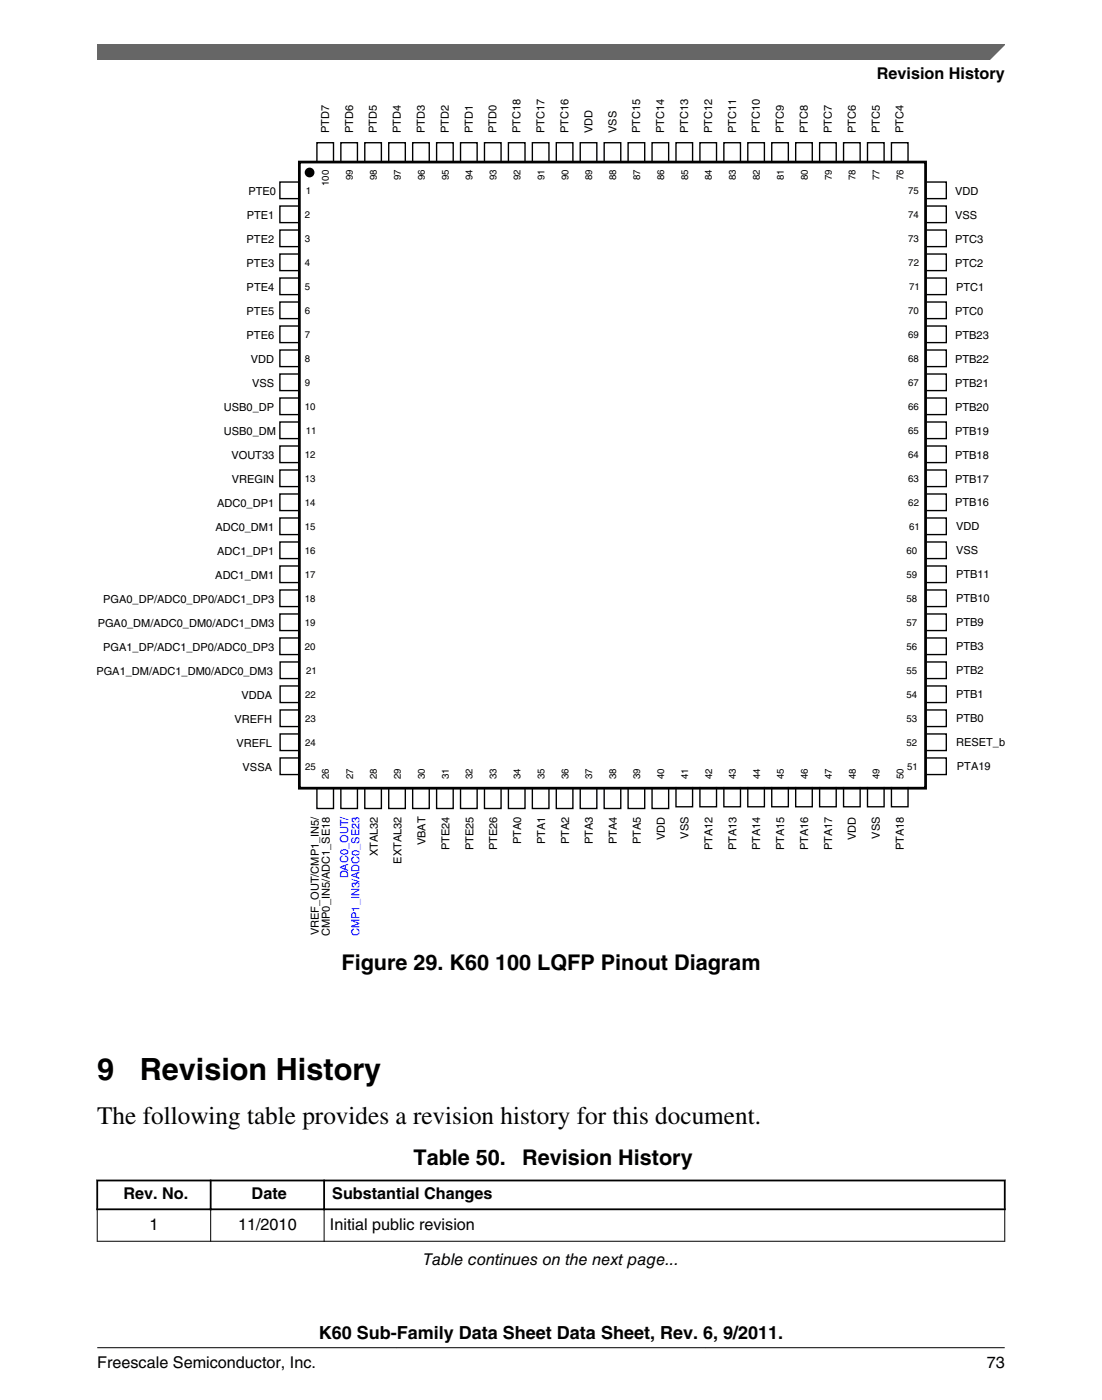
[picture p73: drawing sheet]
<svg xmlns="http://www.w3.org/2000/svg" width="216mm" height="274mm" viewBox="0 0 216 274" stroke-linecap="round" stroke-linejoin="round" font-family="sans-serif">
<defs><g id="words">
<g font-size="6">
<text x="19.1" y="211.6">9</text>
<text x="27.4" y="211.6">Revision History</text>
</g>
<text font-size="4.9" x="19.1" y="220.2">The following table provides a revision history for this document.</text>
<g font-size="4.2">
<text x="66.9" y="190">Figure 29. K60 100 LQFP Pinout Diagram</text>
<text x="81" y="228.2">Table 50.</text>
<text x="102.3" y="228.2">Revision History</text>
</g>
<text font-size="3.5" x="62.5" y="262.3">K60 Sub-Family Data Sheet Data Sheet, Rev. 6, 9/2011.</text>
<g font-size="3.2">
<text x="171.8" y="15.5">Revision History</text>
<text x="24.2" y="235">Rev. No.</text>
<text x="49.3" y="235">Date</text>
<text x="65.1" y="235">Substantial Changes</text>
<text x="29.3" y="241">1</text>
<text x="46.7" y="241">11/2010</text>
<text x="64.6" y="241">Initial public revision</text>
<text x="82.9" y="247.8">Table continues on the next page...</text>
<text x="19" y="268">Freescale Semiconductor, Inc.</text>
<text x="193.3" y="268">73</text>
</g>
<g font-size="2.2">
<text x="64.5" y="26.1" transform="rotate(-90 64.5 26.1)">PTD7</text>
<text x="69.2" y="26.1" transform="rotate(-90 69.2 26.1)">PTD6</text>
<text x="73.9" y="26.1" transform="rotate(-90 73.9 26.1)">PTD5</text>
<text x="78.5" y="26.1" transform="rotate(-90 78.5 26.1)">PTD4</text>
<text x="83.2" y="26.1" transform="rotate(-90 83.2 26.1)">PTD3</text>
<text x="87.9" y="26.1" transform="rotate(-90 87.9 26.1)">PTD2</text>
<text x="92.6" y="26.1" transform="rotate(-90 92.6 26.1)">PTD1</text>
<text x="97.3" y="26.1" transform="rotate(-90 97.3 26.1)">PTD0</text>
<text x="102" y="26.1" transform="rotate(-90 102 26.1)">PTC18</text>
<text x="106.7" y="26.1" transform="rotate(-90 106.7 26.1)">PTC17</text>
<text x="111.4" y="26.1" transform="rotate(-90 111.4 26.1)">PTC16</text>
<text x="116.1" y="26.1" transform="rotate(-90 116.1 26.1)">VDD</text>
<text x="120.8" y="26.1" transform="rotate(-90 120.8 26.1)">VSS</text>
<text x="125.4" y="26.1" transform="rotate(-90 125.4 26.1)">PTC15</text>
<text x="130.1" y="26.1" transform="rotate(-90 130.1 26.1)">PTC14</text>
<text x="134.8" y="26.1" transform="rotate(-90 134.8 26.1)">PTC13</text>
<text x="139.5" y="26.1" transform="rotate(-90 139.5 26.1)">PTC12</text>
<text x="144.2" y="26.1" transform="rotate(-90 144.2 26.1)">PTC11</text>
<text x="148.9" y="26.1" transform="rotate(-90 148.9 26.1)">PTC10</text>
<text x="153.6" y="26.1" transform="rotate(-90 153.6 26.1)">PTC9</text>
<text x="158.3" y="26.1" transform="rotate(-90 158.3 26.1)">PTC8</text>
<text x="163" y="26.1" transform="rotate(-90 163 26.1)">PTC7</text>
<text x="167.7" y="26.1" transform="rotate(-90 167.7 26.1)">PTC6</text>
<text x="172.3" y="26.1" transform="rotate(-90 172.3 26.1)">PTC5</text>
<text x="177" y="26.1" transform="rotate(-90 177 26.1)">PTC4</text>
<text x="48.7" y="38.2">PTE0</text>
<text x="187.1" y="38.2">VDD</text>
<text x="48.3" y="47.6">PTE2</text>
<text x="48.3" y="42.9">PTE1</text>
<text x="187.1" y="42.9">VSS</text>
<text x="187.1" y="47.6">PTC3</text>
<text x="48.3" y="52.3">PTE3</text>
<text x="187.1" y="52.3">PTC2</text>
<text x="48.3" y="57">PTE4</text>
<text x="187.3" y="57">PTC1</text>
<text x="48.3" y="61.7">PTE5</text>
<text x="187.1" y="61.7">PTC0</text>
<text x="48.3" y="66.4">PTE6</text>
<text x="49.2" y="71.1">VDD</text>
<text x="187.1" y="71.1">PTB22</text>
<text x="187.1" y="66.4">PTB23</text>
<text x="49.4" y="75.8">VSS</text>
<text x="187.1" y="75.8">PTB21</text>
<text x="43.9" y="80.5">USB0_DP</text>
<text x="187.1" y="80.5">PTB20</text>
<text x="43.9" y="85.2">USB0_DM</text>
<text x="45.3" y="89.9">VOUT33</text>
<text x="187.1" y="89.9">PTB18</text>
<text x="187.1" y="85.2">PTB19</text>
<text x="45.4" y="94.6">VREGIN</text>
<text x="187.1" y="94.5">PTB17</text>
<text x="42.5" y="99.4">ADC0_DP1</text>
<text x="187.1" y="99.2">PTB16</text>
<text x="42.2" y="104.1">ADC0_DM1</text>
<text x="187.3" y="103.9">VDD</text>
<text x="42.2" y="113.5">ADC1_DM1</text>
<text x="42.6" y="108.8">ADC1_DP1</text>
<text x="187.3" y="108.6">VSS</text>
<text x="187.3" y="113.3">PTB11</text>
<text x="20.2" y="118.2">PGA0_DP/ADC0_DP0/ADC1_DP3</text>
<text x="187.3" y="118">PTB10</text>
<text x="19.1" y="122.9">PGA0_DM/ADC0_DM0/ADC1_DM3</text>
<text x="187.3" y="122.7">PTB9</text>
<text x="20.2" y="127.6">PGA1_DP/ADC1_DP0/ADC0_DP3</text>
<text x="187.3" y="127.4">PTB3</text>
<text x="18.9" y="132.3">PGA1_DM/ADC1_DM0/ADC0_DM3</text>
<text x="47.3" y="137">VDDA</text>
<text x="187.3" y="136.8">PTB1</text>
<text x="187.3" y="132.1">PTB2</text>
<text x="46" y="141.7">VREFH</text>
<text x="187.3" y="141.5">PTB0</text>
<text x="46.3" y="146.4">VREFL</text>
<text x="187.3" y="146.2">RESET_b</text>
<text x="47.5" y="151.1">VSSA</text>
<text x="187.5" y="150.9">PTA19</text>
<text x="74" y="167.8" transform="rotate(-90 74 167.8)">XTAL32</text>
<text x="83.4" y="165.6" transform="rotate(-90 83.4 165.6)">VBAT</text>
<text x="88.1" y="166.6" transform="rotate(-90 88.1 166.6)">PTE24</text>
<text x="92.7" y="166.6" transform="rotate(-90 92.7 166.6)">PTE25</text>
<text x="97.4" y="166.6" transform="rotate(-90 97.4 166.6)">PTE26</text>
<text x="102.1" y="165.4" transform="rotate(-90 102.1 165.4)">PTA0</text>
<text x="106.8" y="165.4" transform="rotate(-90 106.8 165.4)">PTA1</text>
<text x="111.5" y="165.4" transform="rotate(-90 111.5 165.4)">PTA2</text>
<text x="116.2" y="165.4" transform="rotate(-90 116.2 165.4)">PTA3</text>
<text x="120.9" y="165.4" transform="rotate(-90 120.9 165.4)">PTA4</text>
<text x="125.5" y="165.4" transform="rotate(-90 125.5 165.4)">PTA5</text>
<text x="130.2" y="164.6" transform="rotate(-90 130.2 164.6)">VDD</text>
<text x="134.9" y="164.3" transform="rotate(-90 134.9 164.3)">VSS</text>
<text x="139.6" y="166.6" transform="rotate(-90 139.6 166.6)">PTA12</text>
<text x="144.3" y="166.6" transform="rotate(-90 144.3 166.6)">PTA13</text>
<text x="149" y="166.6" transform="rotate(-90 149 166.6)">PTA14</text>
<text x="153.6" y="166.6" transform="rotate(-90 153.6 166.6)">PTA15</text>
<text x="158.3" y="166.6" transform="rotate(-90 158.3 166.6)">PTA16</text>
<text x="163" y="166.6" transform="rotate(-90 163 166.6)">PTA17</text>
<text x="167.7" y="164.6" transform="rotate(-90 167.7 164.6)">VDD</text>
<text x="172.4" y="164.3" transform="rotate(-90 172.4 164.3)">VSS</text>
<text x="177.1" y="166.6" transform="rotate(-90 177.1 166.6)">PTA18</text>
<text x="78.7" y="169.3" transform="rotate(-90 78.7 169.3)">EXTAL32</text>
<text x="62.5" y="183.3" transform="rotate(-90 62.5 183.3)">VREF_OUT/CMP1_IN5/</text>
<text x="64.6" y="183.4" transform="rotate(-90 64.6 183.4)">CMP0_IN5/ADC1_SE18</text>
</g>
<g font-size="2.2" fill="#00f">
<text x="68.2" y="172.1" transform="rotate(-90 68.2 172.1)">DAC0_OUT/</text>
<text x="70.4" y="183.4" transform="rotate(-90 70.4 183.4)">CMP1_IN3/ADC0_SE23</text>
</g>
<g font-size="1.9">
<text x="69.1" y="35.2" transform="rotate(-90 69.1 35.2)">99</text>
<text x="73.8" y="35.2" transform="rotate(-90 73.8 35.2)">98</text>
<text x="78.5" y="35.2" transform="rotate(-90 78.5 35.2)">97</text>
<text x="83.2" y="35.2" transform="rotate(-90 83.2 35.2)">96</text>
<text x="87.9" y="35.2" transform="rotate(-90 87.9 35.2)">95</text>
<text x="92.6" y="35.2" transform="rotate(-90 92.6 35.2)">94</text>
<text x="97.3" y="35.2" transform="rotate(-90 97.3 35.2)">93</text>
<text x="102" y="35.2" transform="rotate(-90 102 35.2)">92</text>
<text x="106.7" y="35.2" transform="rotate(-90 106.7 35.2)">91</text>
<text x="111.4" y="35.2" transform="rotate(-90 111.4 35.2)">90</text>
<text x="116" y="35.2" transform="rotate(-90 116 35.2)">89</text>
<text x="120.7" y="35.2" transform="rotate(-90 120.7 35.2)">88</text>
<text x="125.4" y="35.2" transform="rotate(-90 125.4 35.2)">87</text>
<text x="130.1" y="35.2" transform="rotate(-90 130.1 35.2)">86</text>
<text x="134.8" y="35.2" transform="rotate(-90 134.8 35.2)">85</text>
<text x="139.5" y="35.2" transform="rotate(-90 139.5 35.2)">84</text>
<text x="144.2" y="35.2" transform="rotate(-90 144.2 35.2)">83</text>
<text x="148.9" y="35.2" transform="rotate(-90 148.9 35.2)">82</text>
<text x="153.6" y="35.2" transform="rotate(-90 153.6 35.2)">81</text>
<text x="158.3" y="35.2" transform="rotate(-90 158.3 35.2)">80</text>
<text x="162.9" y="35.2" transform="rotate(-90 162.9 35.2)">79</text>
<text x="167.6" y="35.2" transform="rotate(-90 167.6 35.2)">78</text>
<text x="172.3" y="35.3" transform="rotate(-90 172.3 35.3)">77</text>
<text x="177" y="35.2" transform="rotate(-90 177 35.2)">76</text>
<text x="59.9" y="38.1">1</text>
<text x="64.5" y="36.5" transform="rotate(-90 64.5 36.5)">100</text>
<text x="177.9" y="38">75</text>
<text x="59.7" y="47.4">3</text>
<text x="59.7" y="42.8">2</text>
<text x="177.9" y="42.8">74</text>
<text x="177.9" y="47.4">73</text>
<text x="59.7" y="52.2">4</text>
<text x="178" y="52.2">72</text>
<text x="59.7" y="56.8">5</text>
<text x="178.1" y="56.9">71</text>
<text x="59.7" y="61.5">6</text>
<text x="177.9" y="61.5">70</text>
<text x="59.7" y="66.3">7</text>
<text x="59.7" y="70.9">8</text>
<text x="177.9" y="70.9">68</text>
<text x="177.9" y="66.2">69</text>
<text x="59.7" y="75.6">9</text>
<text x="177.9" y="75.7">67</text>
<text x="59.7" y="80.4">10</text>
<text x="177.9" y="80.4">66</text>
<text x="59.7" y="89.8">12</text>
<text x="59.9" y="85.1">11</text>
<text x="177.9" y="89.8">64</text>
<text x="177.9" y="85.1">65</text>
<text x="59.7" y="94.5">13</text>
<text x="177.9" y="94.5">63</text>
<text x="59.7" y="99.2">14</text>
<text x="178" y="99.2">62</text>
<text x="59.7" y="103.9">15</text>
<text x="178.1" y="103.9">61</text>
<text x="59.7" y="113.3">17</text>
<text x="59.7" y="108.6">16</text>
<text x="177.6" y="108.6">60</text>
<text x="177.6" y="113.3">59</text>
<text x="59.7" y="118">18</text>
<text x="177.6" y="118">58</text>
<text x="59.7" y="122.7">19</text>
<text x="177.6" y="122.7">57</text>
<text x="59.7" y="127.4">20</text>
<text x="177.6" y="127.4">56</text>
<text x="59.8" y="136.8">22</text>
<text x="60" y="132.1">21</text>
<text x="177.6" y="136.8">54</text>
<text x="177.6" y="132.1">55</text>
<text x="59.8" y="141.5">23</text>
<text x="177.6" y="141.5">53</text>
<text x="59.8" y="146.2">24</text>
<text x="177.6" y="146.2">52</text>
<text x="59.8" y="150.9">25</text>
<text x="64.5" y="152.6" transform="rotate(-90 64.5 152.6)">26</text>
<text x="69.2" y="152.6" transform="rotate(-90 69.2 152.6)">27</text>
<text x="73.8" y="152.6" transform="rotate(-90 73.8 152.6)">28</text>
<text x="78.5" y="152.6" transform="rotate(-90 78.5 152.6)">29</text>
<text x="83.2" y="152.7" transform="rotate(-90 83.2 152.7)">30</text>
<text x="87.9" y="152.7" transform="rotate(-90 87.9 152.7)">31</text>
<text x="92.6" y="152.7" transform="rotate(-90 92.6 152.7)">32</text>
<text x="97.3" y="152.7" transform="rotate(-90 97.3 152.7)">33</text>
<text x="102" y="152.7" transform="rotate(-90 102 152.7)">34</text>
<text x="106.7" y="152.7" transform="rotate(-90 106.7 152.7)">35</text>
<text x="111.4" y="152.7" transform="rotate(-90 111.4 152.7)">36</text>
<text x="116" y="152.7" transform="rotate(-90 116 152.7)">37</text>
<text x="120.7" y="152.7" transform="rotate(-90 120.7 152.7)">38</text>
<text x="125.4" y="152.7" transform="rotate(-90 125.4 152.7)">39</text>
<text x="130.1" y="152.6" transform="rotate(-90 130.1 152.6)">40</text>
<text x="134.8" y="152.6" transform="rotate(-90 134.8 152.6)">41</text>
<text x="139.5" y="152.6" transform="rotate(-90 139.5 152.6)">42</text>
<text x="144.2" y="152.6" transform="rotate(-90 144.2 152.6)">43</text>
<text x="148.9" y="152.6" transform="rotate(-90 148.9 152.6)">44</text>
<text x="153.6" y="152.6" transform="rotate(-90 153.6 152.6)">45</text>
<text x="158.3" y="152.6" transform="rotate(-90 158.3 152.6)">46</text>
<text x="163" y="152.6" transform="rotate(-90 163 152.6)">47</text>
<text x="167.6" y="152.6" transform="rotate(-90 167.6 152.6)">48</text>
<text x="172.3" y="152.6" transform="rotate(-90 172.3 152.6)">49</text>
<text x="177" y="152.7" transform="rotate(-90 177 152.7)">50</text>
<text x="177.7" y="150.9">51</text>
</g>
</g></defs>
<path d="M58.7 31.8h122.6v122.6h-122.6z" fill="none" stroke="#000" stroke-width=".54"/>
<g fill="none" stroke="#000" stroke-width=".27">
<path d="M58.6 35.7h-3.8v3.2h3.8M62.1 31.7v-3.7h3.2v3.7M66.8 31.7v-3.7h3.2v3.7M71.5 31.7v-3.7h3.2v3.7M76.2 31.7v-3.7h3.2v3.7M80.8 31.7v-3.7h3.3v3.7M85.5 31.7v-3.7h3.3v3.7M90.2 31.7v-3.7h3.3v3.7M94.9 31.7v-3.7h3.3v3.7M99.6 31.7v-3.7h3.3v3.7M104.3 31.7v-3.7h3.2v3.7M109 31.7v-3.7h3.2v3.7"/>
<path d="M113.7 31.7v-3.7h3.2v3.7M118.4 31.7v-3.7h3.2v3.7M123.1 31.7v-3.7h3.2v3.7M127.7 31.7v-3.7h3.3v3.7M132.4 31.7v-3.7h3.3v3.7M137.1 31.7v-3.7h3.3v3.7M141.8 31.7v-3.7h3.3v3.7M146.5 31.7v-3.7h3.3v3.7M151.2 31.7v-3.7h3.2v3.7M155.9 31.7v-3.7h3.2v3.7M160.6 31.7v-3.7h3.2v3.7M165.3 31.7v-3.7h3.2v3.7"/>
<path d="M170 31.7v-3.7h3.2v3.7M174.6 31.7v-3.7h3.3v3.7M181.6 35.7h3.8v3.2h-3.8M58.6 40.4h-3.8v3.2h3.8M58.6 45.1h-3.8v3.2h3.8M58.6 49.8h-3.8v3.2h3.8M58.6 54.5h-3.8v3.2h3.8M58.6 59.2h-3.8v3.2h3.8M181.6 40.4h3.8v3.2h-3.8M181.6 45.1h3.8v3.2h-3.8M181.6 49.8h3.8v3.2h-3.8M181.6 54.5h3.8v3.2h-3.8"/>
<path d="M181.6 59.2h3.8v3.2h-3.8M58.6 78h-3.8v3.2h3.8M58.6 73.3h-3.8v3.2h3.8M58.6 68.6h-3.8v3.2h3.8M58.6 63.9h-3.8v3.2h3.8M181.6 78h3.8v3.2h-3.8M181.6 63.9h3.8v3.2h-3.8M181.6 68.6h3.8v3.2h-3.8M181.6 73.3h3.8v3.2h-3.8M58.6 96.8h-3.8v3.2h3.8M58.6 92.1h-3.8v3.2h3.8M58.6 87.4h-3.8v3.2h3.8"/>
<path d="M58.6 82.7h-3.8v3.2h3.8M181.6 96.8h3.8v3.2h-3.8M181.6 92.1h3.8v3.2h-3.8M181.6 87.4h3.8v3.2h-3.8M181.6 82.7h3.8v3.2h-3.8M58.6 115.6h-3.8v3.3h3.8M58.6 110.9h-3.8v3.3h3.8M58.6 106.2h-3.8v3.3h3.8M58.6 101.5h-3.8v3.2h3.8M181.6 110.9h3.8v3.3h-3.8M181.6 106.2h3.8v3.3h-3.8M181.6 115.6h3.8v3.3h-3.8"/>
<path d="M181.6 101.5h3.8v3.2h-3.8M58.6 120.3h-3.8v3.3h3.8M58.6 125h-3.8v3.3h3.8M58.6 134.4h-3.7v3.3h3.7M58.6 139.1h-3.7v3.3h3.7M58.6 129.7h-3.7v3.3h3.7M181.6 120.3h3.8v3.3h-3.8M181.6 125h3.8v3.3h-3.8M181.6 129.7h3.8v3.3h-3.8M181.6 134.4h3.8v3.3h-3.8M181.6 139.1h3.8v3.3h-3.8M58.6 143.8h-3.7v3.3h3.7"/>
<path d="M58.6 148.5h-3.7v3.3h3.7M62.1 154.7v3.7h3.2v-3.7M66.8 154.7v3.7h3.2v-3.7M71.5 154.7v3.7h3.2v-3.7M76.2 154.7v3.7h3.2v-3.7M80.8 154.7v3.7h3.3v-3.7M85.5 154.7v3.7h3.3v-3.7M90.2 154.7v3.7h3.3v-3.7M94.9 154.7v3.7h3.3v-3.7M99.6 154.7v3.7h3.3v-3.7M104.3 154.7v3.7h3.2v-3.7M109 154.7v3.7h3.2v-3.7"/>
<path d="M113.7 154.7v3.7h3.2v-3.7M118.4 154.7v3.7h3.2v-3.7M123.1 154.7v3.7h3.2v-3.7M127.7 154.7v3.7h3.3v-3.7M132.4 154.3v3.8h3.3v-3.8M137.1 154.3v3.8h3.3v-3.8M141.8 154.3v3.8h3.3v-3.8M146.5 154.3v3.8h3.3v-3.8M151.2 154.3v3.8h3.2v-3.8M155.9 154.3v3.8h3.2v-3.8M160.6 154.3v3.8h3.2v-3.8M165.3 154.3v3.8h3.2v-3.8"/>
<path d="M170 154.3v3.8h3.2v-3.8M174.6 154.3v3.8h3.3v-3.8M181.6 143.8h3.8v3.3h-3.8M181.6 148.5h3.8v3.3h-3.8"/>
</g>
<circle cx="60.7" cy="33.8" r=".96" fill="#000"/>
<g fill="#fff">
<path d="M19.1 224.6h177.8v24.3h-177.8z" fill-rule="evenodd"/>
<path d="M19.2 231.5h21.9v5.3h-21.9z" fill-rule="evenodd"/>
<path d="M41.5 231.5h21.8v5.3h-21.8z" fill-rule="evenodd"/>
<path d="M63.7 231.5h133v5.3h-133z" fill-rule="evenodd"/>
<path d="M19.1 237.1h22.1v6h-22.1z" fill-rule="evenodd"/>
<path d="M41.4 237.1h22v6h-22z" fill-rule="evenodd"/>
<path d="M63.6 237.1h133.2v6h-133.2z" fill-rule="evenodd"/>
</g>
<path d="M18.9 231.3h178.1M18.9 237h178.1M19 231.1v6M41.3 231.1v6M63.5 231.1v6M196.8 231.1v6" fill="none" stroke="#000" stroke-width=".35"/>
<path d="M19 237.1v6.2M41.3 236.7v6.6M63.5 236.7v6.6M196.8 237.1v6.2M19 243.2h177.9" fill="none" stroke="#000" stroke-width=".2"/>
<path d="M19 8.7h177.8l-5.6 3h-172.2z" fill="#666"/>
<path d="M19 11.7v-3h177.8l-3 3" fill="none" stroke="#666" stroke-width=".28"/>
<path d="M19 264.1h177.8" fill="none" stroke="#000" stroke-width=".2"/>
<use href="#words"/>
</svg>
